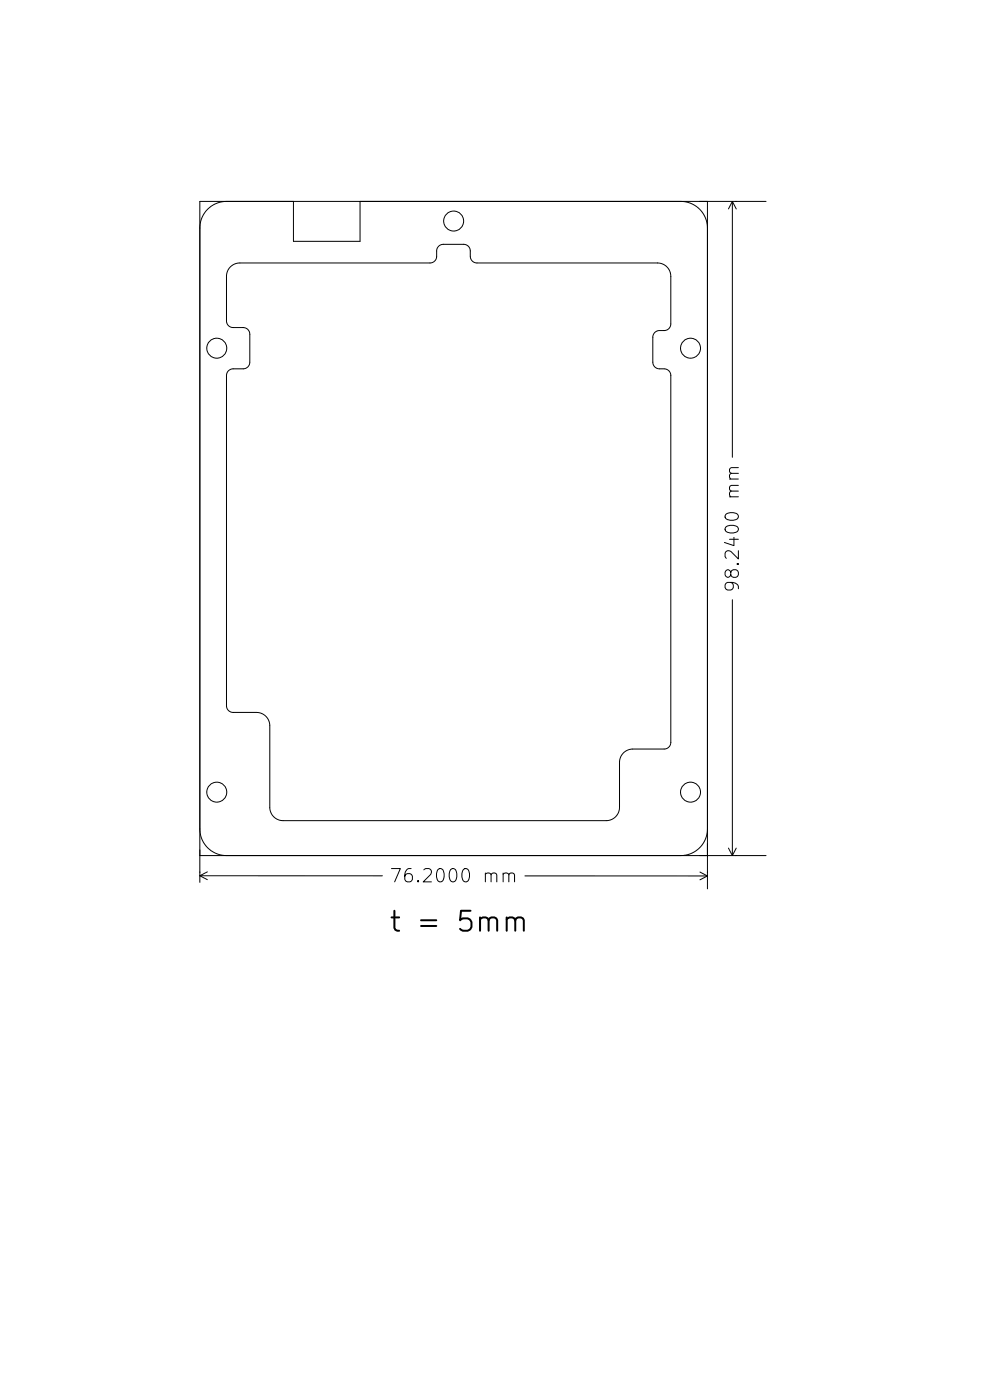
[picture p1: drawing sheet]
<svg xmlns="http://www.w3.org/2000/svg" width="148mm" height="210mm" viewBox="0 0 148 210" stroke-linecap="round" stroke-linejoin="round" font-family="sans-serif">
<defs><g id="words">
<g font-size="4.2">
<text x="58.3" y="140.8">t =</text>
<text x="68.9" y="140.8">5mm</text>
</g>
<g font-size="2.8">
<text x="111.5" y="75" transform="rotate(-90 111.5 75)">mm</text>
<text x="111.5" y="89.1" transform="rotate(-90 111.5 89.1)">98.2400</text>
<text x="58.4" y="133.1">76.2000</text>
<text x="72.5" y="133.1">mm</text>
</g>
</g></defs>
<g fill="none" stroke="#000" stroke-width=".15">
<path d="M34 30.2a4 4 0 0 0-4 4M44 30.2v6h10v-6M102.2 30.2a4 4 0 0 1 4 4M106.2 30.2v103.3M109.9 30.3v38.4M109.9 30.3l-.5 1.1M109.9 30.3l.6 1.1M115 30.2h-85v102.3M34.6 40.1a2 2 0 0 1 1.4-.6h28.6a1 1 0 0 0 1-1v-.8a1 1 0 0 1 1-1h3a1 1 0 0 1 1 1v.8a1 1 0 0 0 1 1h27.1a2 2 0 0 1 2 2v7.1a1 1 0 0 1-1 1h-.7a1 1 0 0 0-1 1v3.8a1 1 0 0 0 1 1h.7a1 1 0 0 1 1 1v55.1a1 1 0 0 1-1 1h-4.7a2 2 0 0 0-2 2v6.7a2 2 0 0 1-2 2h-48.5a2 2 0 0 1-2-2v-12.2a2 2 0 0 0-2-2h-3.5a1 1 0 0 1-1-1v-49.6a1 1 0 0 1 1-1h1.5a1 1 0 0 0 1-1v-4.2a1 1 0 0 0-1-1h-1.5a1 1 0 0 1-1-1v-6.7a2 2 0 0 1 .6-1.4zM109 77.2a1.36 1.36 0 0 1 1.8 .3 .51 .51 0 0 1-.3 .5 1.18 1.18 0 0 1-1.7-.3zM109.9 90.1v38.4M30 124.5a4 4 0 0 0 4 4"/>
<path d="M30 128.5h85M30 131.5h27.4M30 131.5l1.1 .6M31.1 130.9l-1.1 .6M69.6 130.5a.47 .47 0 0 1 .8 .3 1.18 1.18 0 0 1-.4 1.6 .51 .51 0 0 1-.6-.3 1.56 1.56 0 0 1 .2-1.6zM78.8 131.5l27.4 .1M105.1 131l1.1 .6M106.2 124.5a4 4 0 0 1-4 4M106.2 131.6l-1.1 .5M109.4 127.4l.5 1.1M110.5 127.4l-.6 1.1"/>
<circle cx="68.1" cy="33.2" r="1.5"/>
<circle cx="32.5" cy="52.3" r="1.5"/>
<circle cx="103.7" cy="52.3" r="1.5"/>
<circle cx="32.5" cy="119" r="1.5"/>
<circle cx="103.7" cy="119" r="1.5"/>
</g>
<use href="#words"/>
</svg>
